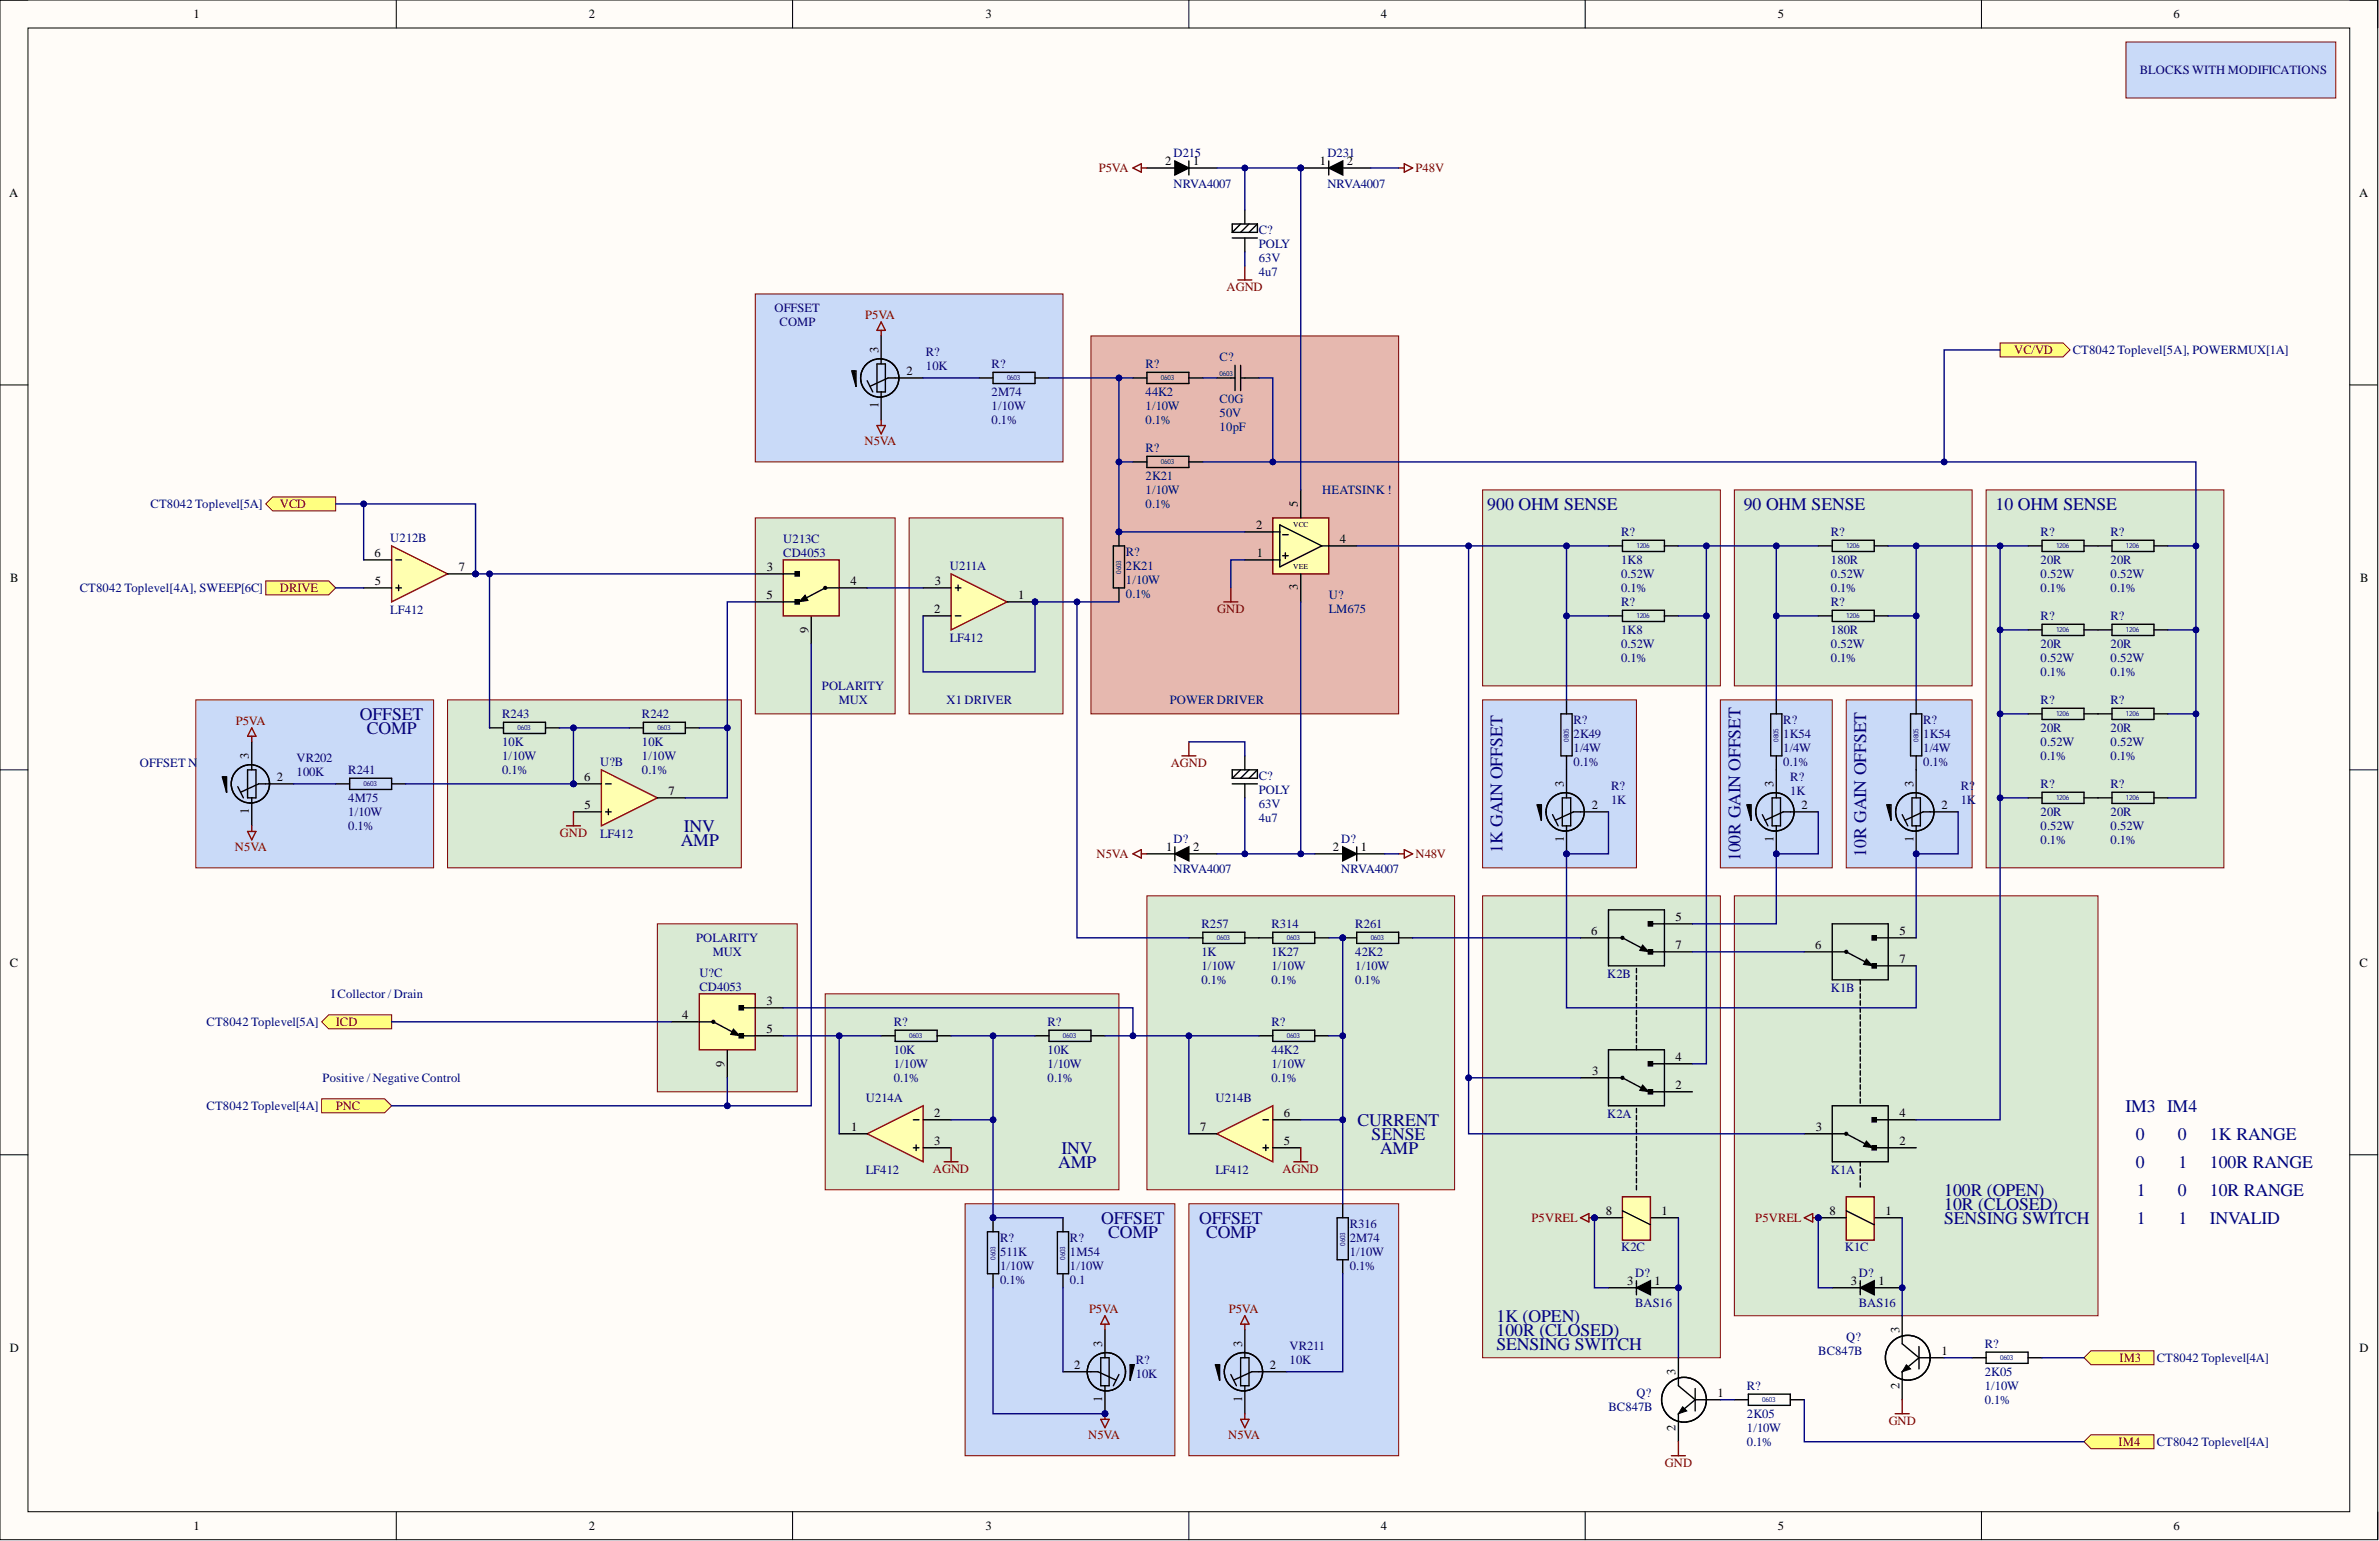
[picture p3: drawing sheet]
<svg xmlns="http://www.w3.org/2000/svg" width="431mm" height="279mm" viewBox="0 0 431 279" stroke-linecap="round" stroke-linejoin="round" font-family="sans-serif">
<defs><g id="words">
<g font-size="3.2" fill="#000080">
<text x="269.7" y="92.5">900 OHM SENSE</text>
<text x="316.2" y="92.5">90 OHM SENSE</text>
<text x="361.9" y="92.5">10 OHM SENSE</text>
<text x="65.3" y="130.5">OFFSET</text>
<text x="66.5" y="133.1">COMP</text>
<text x="123.4" y="153.4">AMP</text>
<text x="124" y="150.8">INV</text>
<text x="272.5" y="154.6" transform="rotate(-90 272.5 154.6)">1K GAIN OFFSET</text>
<text x="338.5" y="155.4" transform="rotate(-90 338.5 155.4)">10R GAIN OFFSET</text>
<text x="315.6" y="156.2" transform="rotate(-90 315.6 156.2)">100R GAIN OFFSET</text>
<text x="385.5" y="201.6">IM3 IM4</text>
<text x="192.5" y="209.2">INV</text>
<text x="246.2" y="204.1">CURRENT</text>
<text x="248.8" y="206.7">SENSE</text>
<text x="250.3" y="209.2">AMP</text>
<text x="387.3" y="206.7">0</text>
<text x="394.9" y="206.7">0</text>
<text x="400.8" y="206.7">1K RANGE</text>
<text x="191.9" y="211.7">AMP</text>
<text x="387.3" y="211.7">0</text>
<text x="395.1" y="211.7">1</text>
<text x="400.8" y="211.7">100R RANGE</text>
<text x="199.7" y="221.9">OFFSET</text>
<text x="217.5" y="221.9">OFFSET</text>
<text x="352.6" y="216.8">100R (OPEN)</text>
<text x="352.6" y="221.9">SENSING SWITCH</text>
<text x="352.6" y="219.4">10R (CLOSED)</text>
<text x="387.5" y="216.8">1</text>
<text x="387.5" y="221.9">1</text>
<text x="394.9" y="216.8">0</text>
<text x="395.1" y="221.9">1</text>
<text x="400.8" y="221.9">INVALID</text>
<text x="400.8" y="216.8">10R RANGE</text>
<text x="201" y="224.4">COMP</text>
<text x="218.7" y="224.4">COMP</text>
<text x="271.4" y="239.7">1K (OPEN)</text>
<text x="271.4" y="244.7">SENSING SWITCH</text>
<text x="271.4" y="242.2">100R (CLOSED)</text>
</g>
<g font-size="2.3">
<text x="35.1" y="3.3">1</text>
<text x="106.8" y="3.3">2</text>
<text x="178.7" y="3.3">3</text>
<text x="250.4" y="3.3">4</text>
<text x="322.4" y="3.3">5</text>
<text x="394.2" y="3.3">6</text>
<text x="211.3" y="29.9">2</text>
<text x="216.4" y="29.9">1</text>
<text x="239.4" y="29.9">1</text>
<text x="244.3" y="29.9">2</text>
<text x="1.7" y="35.7">A</text>
<text x="427.8" y="35.7">A</text>
<text x="159.3" y="64" transform="rotate(-90 159.3 64)">3</text>
<text x="164.4" y="68">2</text>
<text x="159.3" y="73.9" transform="rotate(-90 159.3 73.9)">1</text>
<text x="227.8" y="95.9">2</text>
<text x="235.4" y="91.9" transform="rotate(-90 235.4 91.9)">5</text>
<text x="67.9" y="101">6</text>
<text x="228" y="101">1</text>
<text x="243" y="98.5">4</text>
<text x="1.9" y="105.5">B</text>
<text x="68" y="106.1">5</text>
<text x="83.2" y="103.5">7</text>
<text x="139.1" y="103.5">3</text>
<text x="154.2" y="106.1">4</text>
<text x="169.5" y="106.1">3</text>
<text x="235.4" y="107" transform="rotate(-90 235.4 107)">3</text>
<text x="428" y="105.5">B</text>
<text x="139" y="108.6">5</text>
<text x="169.4" y="111.2">2</text>
<text x="184.7" y="108.6">1</text>
<text x="146.6" y="114.7" transform="rotate(-90 146.6 114.7)">9</text>
<text x="45.2" y="137.6" transform="rotate(-90 45.2 137.6)">3</text>
<text x="50.2" y="141.6">2</text>
<text x="105.9" y="141.6">6</text>
<text x="283.6" y="142.6" transform="rotate(-90 283.6 142.6)">3</text>
<text x="321.6" y="142.6" transform="rotate(-90 321.6 142.6)">3</text>
<text x="347" y="142.6" transform="rotate(-90 347 142.6)">3</text>
<text x="45.2" y="147.5" transform="rotate(-90 45.2 147.5)">1</text>
<text x="106" y="146.7">5</text>
<text x="121.2" y="144.2">7</text>
<text x="288.7" y="146.7">2</text>
<text x="326.7" y="146.7">2</text>
<text x="352.1" y="146.7">2</text>
<text x="211.5" y="154.3">1</text>
<text x="216.4" y="154.3">2</text>
<text x="241.7" y="154.3">2</text>
<text x="246.8" y="154.3">1</text>
<text x="283.6" y="152.6" transform="rotate(-90 283.6 152.6)">1</text>
<text x="321.6" y="152.6" transform="rotate(-90 321.6 152.6)">1</text>
<text x="347" y="152.6" transform="rotate(-90 347 152.6)">1</text>
<text x="303.9" y="167">5</text>
<text x="288.6" y="169.5">6</text>
<text x="303.9" y="172.1">7</text>
<text x="329.2" y="172.1">6</text>
<text x="344.5" y="169.5">5</text>
<text x="1.8" y="175.3">C</text>
<text x="344.5" y="174.6">7</text>
<text x="427.9" y="175.3">C</text>
<text x="123.7" y="184.8">4</text>
<text x="139" y="182.2">3</text>
<text x="139" y="187.3">5</text>
<text x="131.4" y="193.4" transform="rotate(-90 131.4 193.4)">9</text>
<text x="288.7" y="194.9">3</text>
<text x="303.9" y="192.4">4</text>
<text x="303.9" y="197.4">2</text>
<text x="169.4" y="202.5">2</text>
<text x="232.9" y="202.5">6</text>
<text x="344.5" y="202.5">4</text>
<text x="154.4" y="205.1">1</text>
<text x="169.4" y="207.6">3</text>
<text x="217.6" y="205.1">7</text>
<text x="232.9" y="207.6">5</text>
<text x="329.3" y="205.1">3</text>
<text x="344.5" y="207.6">2</text>
<text x="291.2" y="220.3">8</text>
<text x="301.3" y="220.3">1</text>
<text x="331.8" y="220.3">8</text>
<text x="341.9" y="220.3">1</text>
<text x="295.1" y="233">3</text>
<text x="300.1" y="233">1</text>
<text x="335.7" y="233">3</text>
<text x="340.7" y="233">1</text>
<text x="1.8" y="245.1">D</text>
<text x="199.9" y="244.1" transform="rotate(-90 199.9 244.1)">3</text>
<text x="225.2" y="244.1" transform="rotate(-90 225.2 244.1)">3</text>
<text x="344.5" y="241.6" transform="rotate(-90 344.5 241.6)">3</text>
<text x="352.1" y="245.7">1</text>
<text x="427.9" y="245.1">D</text>
<text x="194.8" y="248.2">2</text>
<text x="230.3" y="248.2">2</text>
<text x="303.9" y="249.2" transform="rotate(-90 303.9 249.2)">3</text>
<text x="344.5" y="251.8" transform="rotate(-90 344.5 251.8)">2</text>
<text x="199.9" y="254.1" transform="rotate(-90 199.9 254.1)">1</text>
<text x="225.2" y="254.1" transform="rotate(-90 225.2 254.1)">1</text>
<text x="311.5" y="253.3">1</text>
<text x="303.9" y="259.4" transform="rotate(-90 303.9 259.4)">2</text>
<text x="35.1" y="277.4">1</text>
<text x="106.8" y="277.4">2</text>
<text x="178.7" y="277.4">3</text>
<text x="250.4" y="277.4">4</text>
<text x="322.4" y="277.4">5</text>
<text x="394.2" y="277.4">6</text>
</g>
<g font-size="2.3" fill="#000080">
<text x="388.1" y="13.5">BLOCKS WITH MODIFICATIONS</text>
<text x="212.8" y="28.4">D215</text>
<text x="240.7" y="28.4">D231</text>
<text x="212.8" y="34">NRVA4007</text>
<text x="240.7" y="34">NRVA4007</text>
<text x="228.3" y="44.9">POLY</text>
<text x="228.3" y="47.5">63V</text>
<text x="228.3" y="42.4">C?</text>
<text x="228.3" y="50">4u7</text>
<text x="140.4" y="56.6">OFFSET</text>
<text x="141.4" y="59.1">COMP</text>
<text x="167.9" y="64.5">R?</text>
<text x="221.2" y="65.5">C?</text>
<text x="375.9" y="64.2">CT8042 Toplevel[5A], POWERMUX[1A]</text>
<text x="167.9" y="67.1">10K</text>
<text x="179.8" y="71.8">2M74</text>
<text x="179.8" y="66.7">R?</text>
<text x="207.7" y="71.8">44K2</text>
<text x="207.7" y="66.7">R?</text>
<text x="179.8" y="74.4">1/10W</text>
<text x="179.8" y="76.9">0.1%</text>
<text x="207.7" y="74.4">1/10W</text>
<text x="207.7" y="76.9">0.1%</text>
<text x="221.2" y="73.1">C0G</text>
<text x="221.2" y="75.6">50V</text>
<text x="207.7" y="82">R?</text>
<text x="221.2" y="78.2">10pF</text>
<text x="207.7" y="89.6">1/10W</text>
<text x="207.7" y="87.1">2K21</text>
<text x="239.8" y="89.6">HEATSINK !</text>
<text x="27.3" y="92.1">CT8042 Toplevel[5A]</text>
<text x="207.7" y="92.1">0.1%</text>
<text x="70.8" y="98.2">U212B</text>
<text x="142" y="98.5">U213C</text>
<text x="142" y="101">CD4053</text>
<text x="204.2" y="100.8">R?</text>
<text x="294" y="97.2">R?</text>
<text x="332" y="97.2">R?</text>
<text x="370.1" y="97.2">R?</text>
<text x="382.8" y="97.2">R?</text>
<text x="14.5" y="107.4">CT8042 Toplevel[4A], SWEEP[6C]</text>
<text x="172.2" y="103.3">U211A</text>
<text x="204.2" y="105.8">1/10W</text>
<text x="204.2" y="103.3">2K21</text>
<text x="294" y="104.8">0.52W</text>
<text x="294" y="107.4">0.1%</text>
<text x="294" y="102.3">1K8</text>
<text x="332" y="104.8">0.52W</text>
<text x="332" y="107.4">0.1%</text>
<text x="332" y="102.3">180R</text>
<text x="370.1" y="104.8">0.52W</text>
<text x="370.1" y="107.4">0.1%</text>
<text x="370.1" y="102.3">20R</text>
<text x="382.8" y="104.8">0.52W</text>
<text x="382.8" y="107.4">0.1%</text>
<text x="382.8" y="102.3">20R</text>
<text x="70.8" y="111.4">LF412</text>
<text x="204.2" y="108.4">0.1%</text>
<text x="241" y="108.6">U?</text>
<text x="241" y="111.2">LM675</text>
<text x="294" y="109.9">R?</text>
<text x="332" y="109.9">R?</text>
<text x="370.1" y="112.4">R?</text>
<text x="382.8" y="112.4">R?</text>
<text x="172.2" y="116.5">LF412</text>
<text x="294" y="117.5">0.52W</text>
<text x="294" y="115">1K8</text>
<text x="332" y="117.5">0.52W</text>
<text x="332" y="115">180R</text>
<text x="370.1" y="117.5">20R</text>
<text x="382.8" y="117.5">20R</text>
<text x="149.1" y="125.1">POLARITY</text>
<text x="294" y="120">0.1%</text>
<text x="332" y="120">0.1%</text>
<text x="370.1" y="120">0.52W</text>
<text x="370.1" y="122.6">0.1%</text>
<text x="382.8" y="120">0.52W</text>
<text x="382.8" y="122.6">0.1%</text>
<text x="91.1" y="130.2">R243</text>
<text x="116.4" y="130.2">R242</text>
<text x="152.1" y="127.7">MUX</text>
<text x="171.6" y="127.7">X1 DRIVER</text>
<text x="212.1" y="127.7">POWER DRIVER</text>
<text x="285.4" y="131.2">R?</text>
<text x="323.4" y="131.2">R?</text>
<text x="348.8" y="131.2">R?</text>
<text x="370.1" y="127.7">R?</text>
<text x="382.8" y="127.7">R?</text>
<text x="91.1" y="137.8">1/10W</text>
<text x="91.1" y="135.3">10K</text>
<text x="116.4" y="137.8">1/10W</text>
<text x="116.4" y="135.3">10K</text>
<text x="285.4" y="136.3">1/4W</text>
<text x="285.4" y="133.7">2K49</text>
<text x="323.4" y="136.3">1/4W</text>
<text x="323.4" y="133.7">1K54</text>
<text x="348.8" y="136.3">1/4W</text>
<text x="348.8" y="133.7">1K54</text>
<text x="370.1" y="135.3">0.52W</text>
<text x="370.1" y="137.8">0.1%</text>
<text x="370.1" y="132.7">20R</text>
<text x="382.8" y="135.3">0.52W</text>
<text x="382.8" y="137.8">0.1%</text>
<text x="382.8" y="132.7">20R</text>
<text x="25.4" y="139.1">OFFSET N</text>
<text x="53.8" y="140.7">100K</text>
<text x="53.8" y="138.1">VR202</text>
<text x="63.2" y="140.3">R241</text>
<text x="91.1" y="140.3">0.1%</text>
<text x="108.8" y="138.8">U?B</text>
<text x="116.4" y="140.3">0.1%</text>
<text x="228.3" y="143.9">POLY</text>
<text x="228.3" y="141.4">C?</text>
<text x="285.4" y="138.8">0.1%</text>
<text x="292.2" y="143.2">R?</text>
<text x="323.4" y="138.8">0.1%</text>
<text x="324.7" y="141.6">R?</text>
<text x="348.8" y="138.8">0.1%</text>
<text x="355.6" y="143.2">R?</text>
<text x="370.1" y="142.9">R?</text>
<text x="382.8" y="142.9">R?</text>
<text x="63.2" y="148">1/10W</text>
<text x="63.2" y="145.4">4M75</text>
<text x="228.3" y="146.4">63V</text>
<text x="228.3" y="149">4u7</text>
<text x="292.2" y="145.8">1K</text>
<text x="324.7" y="144.2">1K</text>
<text x="355.6" y="145.8">1K</text>
<text x="370.1" y="148">20R</text>
<text x="382.8" y="148">20R</text>
<text x="63.2" y="150.5">0.1%</text>
<text x="108.8" y="152">LF412</text>
<text x="212.8" y="152.8">D?</text>
<text x="243.3" y="152.8">D?</text>
<text x="370.1" y="150.5">0.52W</text>
<text x="370.1" y="153">0.1%</text>
<text x="382.8" y="150.5">0.52W</text>
<text x="382.8" y="153">0.1%</text>
<text x="212.8" y="158.4">NRVA4007</text>
<text x="243.3" y="158.4">NRVA4007</text>
<text x="126.2" y="170.8">POLARITY</text>
<text x="129.3" y="173.3">MUX</text>
<text x="217.9" y="173.3">1K</text>
<text x="217.9" y="168.3">R257</text>
<text x="230.6" y="173.3">1K27</text>
<text x="230.6" y="168.3">R314</text>
<text x="245.8" y="173.3">42K2</text>
<text x="245.8" y="168.3">R261</text>
<text x="126.8" y="177.1">U?C</text>
<text x="126.8" y="179.7">CD4053</text>
<text x="217.9" y="175.9">1/10W</text>
<text x="217.9" y="178.4">0.1%</text>
<text x="230.6" y="175.9">1/10W</text>
<text x="230.6" y="178.4">0.1%</text>
<text x="245.8" y="175.9">1/10W</text>
<text x="245.8" y="178.4">0.1%</text>
<text x="291.5" y="177.4">K2B</text>
<text x="332" y="179.9">K1B</text>
<text x="60" y="181">I Collector / Drain</text>
<text x="37.5" y="186">CT8042 Toplevel[5A]</text>
<text x="162.1" y="191.1">10K</text>
<text x="162.1" y="186">R?</text>
<text x="190" y="191.1">10K</text>
<text x="190" y="186">R?</text>
<text x="230.6" y="191.1">44K2</text>
<text x="230.6" y="186">R?</text>
<text x="58.5" y="196.2">Positive / Negative Control</text>
<text x="162.1" y="193.6">1/10W</text>
<text x="162.1" y="196.2">0.1%</text>
<text x="190" y="193.6">1/10W</text>
<text x="190" y="196.2">0.1%</text>
<text x="230.6" y="193.6">1/10W</text>
<text x="230.6" y="196.2">0.1%</text>
<text x="37.5" y="201.3">CT8042 Toplevel[4A]</text>
<text x="157" y="199.7">U214A</text>
<text x="220.4" y="199.7">U214B</text>
<text x="291.5" y="202.8">K2A</text>
<text x="157" y="212.9">LF412</text>
<text x="220.4" y="212.9">LF412</text>
<text x="332" y="212.9">K1A</text>
<text x="181.4" y="227.6">511K</text>
<text x="181.4" y="225.1">R?</text>
<text x="194" y="227.6">1M54</text>
<text x="194" y="225.1">R?</text>
<text x="244.8" y="227.6">1/10W</text>
<text x="244.8" y="225.1">2M74</text>
<text x="244.8" y="222.6">R316</text>
<text x="294" y="226.9">K2C</text>
<text x="334.6" y="226.9">K1C</text>
<text x="181.4" y="230.2">1/10W</text>
<text x="181.4" y="232.7">0.1%</text>
<text x="194" y="230.2">1/10W</text>
<text x="194" y="232.7">0.1</text>
<text x="244.8" y="230.2">0.1%</text>
<text x="296.5" y="231.5">D?</text>
<text x="337.1" y="231.5">D?</text>
<text x="296.5" y="237">BAS16</text>
<text x="337.1" y="237">BAS16</text>
<text x="233.9" y="244.7">VR211</text>
<text x="329.8" y="245.7">BC847B</text>
<text x="334.8" y="243.1">Q?</text>
<text x="359.9" y="244.4">R?</text>
<text x="206" y="249.8">10K</text>
<text x="206" y="247.3">R?</text>
<text x="233.9" y="247.3">10K</text>
<text x="359.9" y="249.5">2K05</text>
<text x="391.1" y="246.9">CT8042 Toplevel[4A]</text>
<text x="291.7" y="255.8">BC847B</text>
<text x="296.8" y="253.3">Q?</text>
<text x="316.8" y="257.1">2K05</text>
<text x="316.8" y="252">R?</text>
<text x="359.9" y="252">1/10W</text>
<text x="359.9" y="254.5">0.1%</text>
<text x="316.8" y="259.6">1/10W</text>
<text x="316.8" y="262.2">0.1%</text>
<text x="391.1" y="262.2">CT8042 Toplevel[4A]</text>
</g>
<g font-size="2.3" fill="#800000">
<text x="199.3" y="31.2">P5VA</text>
<text x="256.7" y="31.2">P48V</text>
<text x="222.5" y="52.8">AGND</text>
<text x="156.9" y="57.9">P5VA</text>
<text x="365.3" y="64.2">VC/VD</text>
<text x="156.8" y="80.7">N5VA</text>
<text x="50.7" y="92.1">VCD</text>
<text x="50.7" y="107.4">DRIVE</text>
<text x="220.8" y="111.2">GND</text>
<text x="42.8" y="131.5">P5VA</text>
<text x="212.3" y="139.1">AGND</text>
<text x="42.6" y="154.3">N5VA</text>
<text x="101.5" y="151.8">GND</text>
<text x="198.9" y="155.6">N5VA</text>
<text x="256.7" y="155.6">N48V</text>
<text x="60.9" y="186">ICD</text>
<text x="60.9" y="201.3">PNC</text>
<text x="169.2" y="212.7">AGND</text>
<text x="232.6" y="212.7">AGND</text>
<text x="277.8" y="221.6">P5VREL</text>
<text x="318.3" y="221.6">P5VREL</text>
<text x="197.5" y="238.1">P5VA</text>
<text x="222.9" y="238.1">P5VA</text>
<text x="384.4" y="246.9">IM3</text>
<text x="197.3" y="260.9">N5VA</text>
<text x="222.7" y="260.9">N5VA</text>
<text x="342.5" y="258.4">GND</text>
<text x="384.2" y="262.2">IM4</text>
<text x="301.9" y="266">GND</text>
</g>
<g font-size="1.4">
<text x="234.5" y="95.6">VCC</text>
<text x="234.5" y="103.2">VEE</text>
</g>
<g font-size="1.3" fill="#000080">
<text x="182.6" y="68.9">0603</text>
<text x="210.5" y="68.9">0603</text>
<text x="221.2" y="68.2">0603</text>
<text x="210.5" y="84.2">0603</text>
<text x="296.8" y="99.4">1206</text>
<text x="334.8" y="99.4">1206</text>
<text x="372.9" y="99.4">1206</text>
<text x="385.6" y="99.4">1206</text>
<text x="203.3" y="104.1" transform="rotate(-90 203.3 104.1)">0603</text>
<text x="296.8" y="112.1">1206</text>
<text x="334.8" y="112.1">1206</text>
<text x="372.9" y="114.6">1206</text>
<text x="385.6" y="114.6">1206</text>
<text x="372.9" y="129.9">1206</text>
<text x="385.6" y="129.9">1206</text>
<text x="93.9" y="132.4">0603</text>
<text x="119.2" y="132.4">0603</text>
<text x="284.5" y="134.5" transform="rotate(-90 284.5 134.5)">0805</text>
<text x="322.6" y="134.5" transform="rotate(-90 322.6 134.5)">0805</text>
<text x="347.9" y="134.5" transform="rotate(-90 347.9 134.5)">0805</text>
<text x="66" y="142.5">0603</text>
<text x="372.9" y="145.1">1206</text>
<text x="385.6" y="145.1">1206</text>
<text x="220.7" y="170.5">0603</text>
<text x="233.4" y="170.5">0603</text>
<text x="248.6" y="170.5">0603</text>
<text x="164.9" y="188.2">0603</text>
<text x="192.8" y="188.2">0603</text>
<text x="233.4" y="188.2">0603</text>
<text x="243.9" y="225.9" transform="rotate(-90 243.9 225.9)">0603</text>
<text x="180.5" y="228.4" transform="rotate(-90 180.5 228.4)">0603</text>
<text x="193.2" y="228.4" transform="rotate(-90 193.2 228.4)">0603</text>
<text x="362.7" y="246.6">0603</text>
<text x="319.6" y="254.2">0603</text>
</g>
</g></defs>
<path d="M0 0h431.2v279.2h-431.2z" fill-rule="evenodd" fill="#fffcf8"/>
<path d="M0 0h431.2v279.2h-431.2z" fill="none" stroke="#000" stroke-width=".18"/>
<path d="M5.1 5.1h421v269h-421z" fill-rule="evenodd" fill="#fffcf8"/>
<g fill="none" stroke="#000" stroke-width=".18">
<path d="M0 0h5.1M5.1 5.1h421v269h-421zM71.9 0v5.1M143.7 0v5.1M215.6 0v5.1M287.5 0v5.1M359.3 0v5.1M426.1 0h5.1v5.1M0 69.8h5.1M426.1 69.8h5.1M0 139.6h5.1M426.1 139.6h5.1"/>
<path d="M0 209.4h5.1M426.1 209.4h5.1M71.9 274.1v5.1M143.7 274.1v5.1M215.6 274.1v5.1M287.5 274.1v5.1M359.3 274.1v5.1M431.2 274.1v5.1"/>
</g>
<path d="M208 162.4h55.8v53.3h-55.8z" fill-rule="evenodd" fill="#d9ead3"/>
<path d="M208 162.4h55.8v53.3h-55.8z" fill="none" stroke="#800000" stroke-width=".18"/>
<path d="M197.9 60.9h55.8v68.5h-55.8z" fill-rule="evenodd" fill="#e6b8af"/>
<path d="M197.9 60.9h55.8v68.5h-55.8z" fill="none" stroke="#800000" stroke-width=".18"/>
<path d="M164.9 93.9h27.9v35.5h-27.9z" fill-rule="evenodd" fill="#d9ead3"/>
<path d="M164.9 93.9h27.9v35.5h-27.9z" fill="none" stroke="#800000" stroke-width=".18"/>
<path d="M314.5 162.4h66v76.2h-66z" fill-rule="evenodd" fill="#d9ead3"/>
<path d="M314.5 162.4h66v76.2h-66z" fill="none" stroke="#800000" stroke-width=".18"/>
<path d="M268.9 162.4h43.1v83.8h-43.1z" fill-rule="evenodd" fill="#d9ead3"/>
<path d="M268.9 162.4h43.1v83.8h-43.1z" fill="none" stroke="#800000" stroke-width=".18"/>
<path d="M334.8 126.9h22.9v30.4h-22.9z" fill-rule="evenodd" fill="#c9daf8"/>
<path d="M334.8 126.9h22.9v30.4h-22.9z" fill="none" stroke="#800000" stroke-width=".18"/>
<path d="M312 126.9h20.3v30.4h-20.3z" fill-rule="evenodd" fill="#c9daf8"/>
<path d="M312 126.9h20.3v30.4h-20.3z" fill="none" stroke="#800000" stroke-width=".18"/>
<path d="M268.9 126.9h27.9v30.4h-27.9z" fill-rule="evenodd" fill="#c9daf8"/>
<path d="M268.9 126.9h27.9v30.4h-27.9z" fill="none" stroke="#800000" stroke-width=".18"/>
<path d="M314.5 88.8h43.2v35.6h-43.2z" fill-rule="evenodd" fill="#d9ead3"/>
<path d="M314.5 88.8h43.2v35.6h-43.2z" fill="none" stroke="#800000" stroke-width=".18"/>
<path d="M360.2 88.8h43.1v68.5h-43.1z" fill-rule="evenodd" fill="#d9ead3"/>
<path d="M360.2 88.8h43.1v68.5h-43.1z" fill="none" stroke="#800000" stroke-width=".18"/>
<path d="M268.9 88.8h43.1v35.6h-43.1z" fill-rule="evenodd" fill="#d9ead3"/>
<path d="M268.9 88.8h43.1v35.6h-43.1z" fill="none" stroke="#800000" stroke-width=".18"/>
<path d="M137 53.3h55.8v30.5h-55.8z" fill-rule="evenodd" fill="#c9daf8"/>
<path d="M137 53.3h55.8v30.5h-55.8z" fill="none" stroke="#800000" stroke-width=".18"/>
<path d="M35.5 126.9h43.1v30.4h-43.1z" fill-rule="evenodd" fill="#c9daf8"/>
<path d="M35.5 126.9h43.1v30.4h-43.1z" fill="none" stroke="#800000" stroke-width=".18"/>
<path d="M137 93.9h25.3v35.5h-25.3z" fill-rule="evenodd" fill="#d9ead3"/>
<path d="M137 93.9h25.3v35.5h-25.3z" fill="none" stroke="#800000" stroke-width=".18"/>
<path d="M81.2 126.9h53.2v30.4h-53.2z" fill-rule="evenodd" fill="#d9ead3"/>
<path d="M81.2 126.9h53.2v30.4h-53.2z" fill="none" stroke="#800000" stroke-width=".18"/>
<path d="M119.2 167.5h25.4v30.5h-25.4z" fill-rule="evenodd" fill="#d9ead3"/>
<path d="M119.2 167.5h25.4v30.5h-25.4z" fill="none" stroke="#800000" stroke-width=".18"/>
<path d="M149.7 180.2h53.2v35.5h-53.2z" fill-rule="evenodd" fill="#d9ead3"/>
<path d="M149.7 180.2h53.2v35.5h-53.2z" fill="none" stroke="#800000" stroke-width=".18"/>
<path d="M215.6 218.3h38.1v45.6h-38.1z" fill-rule="evenodd" fill="#c9daf8"/>
<path d="M215.6 218.3h38.1v45.6h-38.1z" fill="none" stroke="#800000" stroke-width=".18"/>
<path d="M175 218.3h38.1v45.6h-38.1z" fill-rule="evenodd" fill="#c9daf8"/>
<path d="M175 218.3h38.1v45.6h-38.1z" fill="none" stroke="#800000" stroke-width=".18"/>
<path d="M230.8 93.9h10.2v10.2h-10.2z" fill-rule="evenodd" fill="#ffffb0"/>
<path d="M230.8 93.9h10.2v10.2h-10.2z" fill="none" stroke="#800000" stroke-width=".25"/>
<path d="M208 30.5h12.7M213.1 29.2l2.5 1.3-2.5 1.2zM215.6 29.2v2.5M225.8 96.4h6.3M232.1 95.2l7.6 3.8-7.6 3.8zM232.6 96.9h1M235.9 88.8v5.1M239.7 99h6.3M225.8 101.5h6.3M232.6 100.8h1M233.1 100.2v1.1M235.9 104.1v5" fill="none" stroke="#000" stroke-width=".25"/>
<path d="M213.1 29.2l2.5 1.3-2.5 1.2z" fill="#000"/>
<circle cx="235.9" cy="30.5" r=".51" fill="#000080"/>
<circle cx="235.9" cy="30.5" r=".51" fill="none" stroke="#000080" stroke-width=".18"/>
<path d="M235.9 30.5h6.3" fill="none" stroke="#000" stroke-width=".25"/>
<circle cx="235.9" cy="30.5" r=".51" fill="#000080"/>
<circle cx="235.9" cy="30.5" r=".51" fill="none" stroke="#000080" stroke-width=".18"/>
<g fill="none" stroke="#000" stroke-width=".25">
<path d="M241 30.5l2.5-1.3v2.5zM241 29.2v2.5M242.2 30.5h6.4M177.6 68.5h2.5M180.1 67.5h7.6v2h-7.6zM187.7 68.5h2.5M205.5 68.5h2.5M208 67.5h7.6v2h-7.6zM215.6 68.5h2.5M205.5 83.8h2.5M208 82.7h7.6v2.1h-7.6zM215.6 83.8h2.5"/>
<path d="M208 154.8h12.7M213.1 154.8l2.5-1.3v2.6zM213.1 153.5v2.6M238.4 154.8h12.7M243.5 153.5l2.5 1.3-2.5 1.3zM246 153.5v2.6"/>
</g>
<path d="M241 30.5l2.5-1.3v2.5zM213.1 154.8l2.5-1.3v2.6zM243.5 153.5l2.5 1.3-2.5 1.3z" fill="#000"/>
<circle cx="202.9" cy="96.4" r=".51" fill="#000080"/>
<circle cx="202.9" cy="96.4" r=".51" fill="none" stroke="#000080" stroke-width=".18"/>
<path d="M202.9 96.4v2.6M202.9 106.6v2.5" fill="none" stroke="#000" stroke-width=".25"/>
<circle cx="202.9" cy="96.4" r=".51" fill="#000080"/>
<circle cx="202.9" cy="96.4" r=".51" fill="none" stroke="#000080" stroke-width=".18"/>
<g fill="none" stroke="#000" stroke-width=".25">
<path d="M225.8 38.1v2.5M223.5 43.1h4.5M225 40.6l-1.5 1.5M225.8 43.1v2.6M226.5 40.6l-1.5 1.5M228 40.6v1.5h-4.5M228 40.6h-4.5v1.5M228 40.6l-1.5 1.5M220.7 68.5h3.3M224 66.2v4.6M225 68.5h3.3M225 66.2v4.6"/>
<path d="M201.9 99h2v7.6h-2zM225 139.6l-1.5 1.5M225.8 137v2.6M226.5 139.6l-1.5 1.5M228 139.6h-4.5v1.5M228 139.6v1.5h-4.5M228 139.6l-1.5 1.5M283.1 129.4h2v7.6h-2zM284.1 126.9v2.5M284.1 137v2.6M321.1 129.4h2.1v7.6h-2.1zM322.1 126.9v2.5"/>
<path d="M322.1 137v2.6M346.5 129.4h2v7.6h-2zM347.5 126.9v2.5M347.5 137v2.6M223.5 142.1h4.5M225.8 142.1v2.6"/>
</g>
<path d="M205.5 30.5l1.5-.8v1.5zM207 30.5h1M224.5 50.8h2.5M225.8 48.2v2.6M222 109.1h2.5M223.2 106.6v2.5M214.3 137h2.6M215.6 134.5v2.5M205.5 154.8l1.5-.8v1.6zM207 154.8h1" fill="none" stroke="#800000" stroke-width=".25"/>
<circle cx="284.1" cy="154.8" r=".51" fill="#000080"/>
<circle cx="284.1" cy="154.8" r=".51" fill="none" stroke="#000080" stroke-width=".18"/>
<path d="M284.1 149.7v5.1" fill="none" stroke="#000" stroke-width=".25"/>
<circle cx="284.1" cy="154.8" r=".51" fill="#000080"/>
<circle cx="284.1" cy="154.8" r=".51" fill="none" stroke="#000080" stroke-width=".18"/>
<g fill="none" stroke="#000" stroke-width=".25">
<path d="M284.1 139.6v5.1M278.8 145.9h.7v2.8zM279 146.4v-.5l.3 1.6v-1.6l.2 2.8M281.6 147.7l1 2M283.3 144.7h1.6v5h-1.6zM291.7 147.2h-6.3l-3.3 1.5"/>
<circle cx="283.8" cy="147.2" r="3.5"/>
</g>
<circle cx="322.1" cy="154.8" r=".51" fill="#000080"/>
<circle cx="322.1" cy="154.8" r=".51" fill="none" stroke="#000080" stroke-width=".18"/>
<path d="M322.1 149.7v5.1" fill="none" stroke="#000" stroke-width=".25"/>
<circle cx="322.1" cy="154.8" r=".51" fill="#000080"/>
<circle cx="322.1" cy="154.8" r=".51" fill="none" stroke="#000080" stroke-width=".18"/>
<g fill="none" stroke="#000" stroke-width=".25">
<path d="M322.1 139.6v5.1M316.8 145.9h.8v2.8zM317.1 146.4v-.5l.2 1.6v-1.6l.3 2.8M319.6 147.7l1 2M321.4 144.7h1.5v5h-1.5zM329.8 147.2h-6.4l-3.3 1.5"/>
<circle cx="321.9" cy="147.2" r="3.5"/>
</g>
<circle cx="347.5" cy="154.8" r=".51" fill="#000080"/>
<circle cx="347.5" cy="154.8" r=".51" fill="none" stroke="#000080" stroke-width=".18"/>
<path d="M347.5 149.7v5.1" fill="none" stroke="#000" stroke-width=".25"/>
<circle cx="347.5" cy="154.8" r=".51" fill="#000080"/>
<circle cx="347.5" cy="154.8" r=".51" fill="none" stroke="#000080" stroke-width=".18"/>
<g fill="none" stroke="#000" stroke-width=".25">
<path d="M347.5 139.6v5.1M342.2 145.9h.7v2.8zM342.4 146.4v-.5l.3 1.6v-1.6l.2 2.8M345 147.7l1 2M346.7 144.7h1.6v5h-1.6zM355.1 147.2h-6.3l-3.3 1.5M327.2 172.6h7.6l4.3 2.3M332.3 167.5h10.1v10.2h-10.1zM338.5 173.9l1 1.1-1.5-.2zM339.5 174.7h.8v.8h-.8zM339.5 169.7h.8v.7h-.8zM339.9 170h7.6"/>
<path d="M339.9 175.1h7.6"/>
<circle cx="347.3" cy="147.2" r="3.5"/>
<circle cx="334.8" cy="172.6" r=".26"/>
</g>
<g fill="#000">
<path d="M338.5 173.9l1 1.1-1.5-.2z"/>
<path d="M339.5 174.7h.8v.8h-.8z" fill-rule="evenodd"/>
<path d="M339.5 169.7h.8v.7h-.8z" fill-rule="evenodd"/>
</g>
<circle cx="334.8" cy="172.6" r=".26" fill="#000"/>
<circle cx="329.8" cy="220.8" r=".51" fill="#000080"/>
<circle cx="329.8" cy="220.8" r=".51" fill="none" stroke="#000080" stroke-width=".18"/>
<path d="M339.9 220.8h5.1" fill="none" stroke="#000" stroke-width=".25"/>
<path d="M334.8 217h5.1v7.9h-5.1z" fill-rule="evenodd" fill="#ffffb0"/>
<path d="M334.8 217h5.1v7.9h-5.1z" fill="none" stroke="#800000" stroke-width=".25"/>
<path d="M334.8 219.5l5.1 2.6M329.8 220.8h5" fill="none" stroke="#000" stroke-width=".25"/>
<circle cx="329.8" cy="220.8" r=".51" fill="#000080"/>
<circle cx="329.8" cy="220.8" r=".51" fill="none" stroke="#000080" stroke-width=".18"/>
<g fill="none" stroke="#000" stroke-width=".25">
<path d="M286.6 170h7.6l4.4 2.3M291.7 165h10.2v10.1h-10.2zM297.9 171.4l1 1.1-1.5-.2zM298.9 172.2h.8v.8h-.8zM298.9 167.1h.8v.8h-.8zM299.3 167.5h7.6M299.3 172.6h7.6M327.2 205.6h7.6l4.3 2.3M332.3 200.5h10.1v10.1h-10.1zM338.5 206.9l1 1.1-1.5-.2zM339.5 207.7h.8v.8h-.8zM339.5 202.7h.8v.7h-.8z"/>
<path d="M339.9 203h7.6M339.9 208.1h7.6"/>
<circle cx="294.2" cy="170" r=".26"/>
<circle cx="334.8" cy="205.6" r=".26"/>
</g>
<g fill="#000">
<path d="M297.9 171.4l1 1.1-1.5-.2zM338.5 206.9l1 1.1-1.5-.2z"/>
<path d="M298.9 172.2h.8v.8h-.8z" fill-rule="evenodd"/>
<path d="M298.9 167.1h.8v.8h-.8z" fill-rule="evenodd"/>
<path d="M339.5 207.7h.8v.8h-.8z" fill-rule="evenodd"/>
<path d="M339.5 202.7h.8v.7h-.8z" fill-rule="evenodd"/>
</g>
<g fill="#000">
<circle cx="294.2" cy="170" r=".26"/>
<circle cx="334.8" cy="205.6" r=".26"/>
</g>
<circle cx="289.2" cy="220.8" r=".51" fill="#000080"/>
<circle cx="289.2" cy="220.8" r=".51" fill="none" stroke="#000080" stroke-width=".18"/>
<path d="M299.3 220.8h5.1" fill="none" stroke="#000" stroke-width=".25"/>
<path d="M294.2 217h5.1v7.9h-5.1z" fill-rule="evenodd" fill="#ffffb0"/>
<path d="M294.2 217h5.1v7.9h-5.1z" fill="none" stroke="#800000" stroke-width=".25"/>
<path d="M294.2 219.5l5.1 2.6M289.2 220.8h5" fill="none" stroke="#000" stroke-width=".25"/>
<circle cx="289.2" cy="220.8" r=".51" fill="#000080"/>
<circle cx="289.2" cy="220.8" r=".51" fill="none" stroke="#000080" stroke-width=".18"/>
<g fill="none" stroke="#000" stroke-width=".25">
<path d="M286.6 195.4h7.6l4.4 2.3M291.7 190.3h10.2v10.2h-10.2zM297.9 196.8l1 1.1-1.5-.2zM298.9 197.6h.8v.7h-.8zM298.9 192.5h.8v.8h-.8zM299.3 192.9h7.6M299.3 198h7.6M191.8 223.3h2v7.6h-2zM192.8 220.8v2.5M192.8 230.9v2.6"/>
<circle cx="294.2" cy="195.4" r=".26"/>
</g>
<g fill="#000">
<path d="M297.9 196.8l1 1.1-1.5-.2z"/>
<path d="M298.9 197.6h.8v.7h-.8z" fill-rule="evenodd"/>
<path d="M298.9 192.5h.8v.8h-.8z" fill-rule="evenodd"/>
</g>
<circle cx="294.2" cy="195.4" r=".26" fill="#000"/>
<circle cx="180.1" cy="220.8" r=".51" fill="#000080"/>
<circle cx="180.1" cy="220.8" r=".51" fill="none" stroke="#000080" stroke-width=".18"/>
<path d="M180.1 220.8v2.5" fill="none" stroke="#000" stroke-width=".25"/>
<circle cx="180.1" cy="220.8" r=".51" fill="#000080"/>
<circle cx="180.1" cy="220.8" r=".51" fill="none" stroke="#000080" stroke-width=".18"/>
<path d="M179.1 223.3h2v7.6h-2zM180.1 230.9v2.6" fill="none" stroke="#000" stroke-width=".25"/>
<path d="M220.7 205.6l10.1-5.1v10.1z" fill-rule="evenodd" fill="#ffffb0"/>
<path d="M220.7 205.6l10.1-5.1v10.1z" fill="none" stroke="#980000" stroke-width=".25"/>
<g fill="none" stroke="#000" stroke-width=".25">
<path d="M215.6 170h2.5M218.1 169h7.7v2.1h-7.7zM225.8 170h5M230.8 169h7.6v2.1h-7.6zM238.4 170h2.6M215.6 205.6h5.1M229.1 203h1M229.1 208.1h1M229.6 207.6v1M230.8 203h5.1M230.8 208.1h5.1M220.4 247.4h.8v2.8z"/>
<path d="M220.7 248v-.6l.2 1.6v-1.6l.3 2.8M223.2 249.2l1 2.1M225 246.2h1.5v5.1h-1.5zM225.8 241.1v5.1M225.8 251.3v5M233.4 248.7h-6.4l-3.3 1.5"/>
<circle cx="225.5" cy="248.7" r="3.5"/>
</g>
<circle cx="243.5" cy="170" r=".51" fill="#000080"/>
<circle cx="243.5" cy="170" r=".51" fill="none" stroke="#000080" stroke-width=".18"/>
<path d="M243.5 170h2.5" fill="none" stroke="#000" stroke-width=".25"/>
<circle cx="243.5" cy="170" r=".51" fill="#000080"/>
<circle cx="243.5" cy="170" r=".51" fill="none" stroke="#000080" stroke-width=".18"/>
<path d="M246 169h7.7v2.1h-7.7zM253.7 170h2.5" fill="none" stroke="#000" stroke-width=".25"/>
<path d="M362.7 62.2h11.4l1.3 1.2-1.3 1.3h-11.4z" fill-rule="evenodd" fill="#ffff80"/>
<path d="M362.7 62.2h11.4l1.3 1.2-1.3 1.3h-11.4z" fill="none" stroke="#800000" stroke-width=".18"/>
<circle cx="187.7" cy="109.1" r=".51" fill="#000080"/>
<circle cx="187.7" cy="109.1" r=".51" fill="none" stroke="#000080" stroke-width=".18"/>
<path d="M172.5 104.1l10.1 5-10.1 5.1z" fill-rule="evenodd" fill="#ffffb0"/>
<path d="M172.5 104.1l10.1 5-10.1 5.1z" fill="none" stroke="#980000" stroke-width=".25"/>
<path d="M167.4 111.7h5.1M167.4 106.6h5.1M182.6 109.1h5.1" fill="none" stroke="#000" stroke-width=".25"/>
<circle cx="187.7" cy="109.1" r=".51" fill="#000080"/>
<circle cx="187.7" cy="109.1" r=".51" fill="none" stroke="#000080" stroke-width=".18"/>
<g fill="none" stroke="#000" stroke-width=".25">
<path d="M154.5 67.3h.7v2.7zM154.7 67.8v-.5l.3 1.5v-1.5l.2 2.7M157.3 69l1 2.1M159 66h1.6v5.1h-1.6zM159.8 60.9v5.1M159.8 71.1v5M167.4 68.5h-6.3l-3.3 1.5M173.2 111.7h1.1M173.2 106.6h1.1M173.8 106.1v1M159.8 187.8h2.5M162.3 186.8h7.7v2h-7.7z"/>
<path d="M170 187.8h2.5M187.7 187.8h2.5M190.2 186.8h7.7v2h-7.7zM197.9 187.8h2.5M228.3 187.8h2.5M230.8 186.8h7.6v2h-7.6zM238.4 187.8h2.6M243.5 218.3v2.5M242.5 220.8h2v7.6h-2zM243.5 228.4v2.5"/>
<circle cx="159.6" cy="68.5" r="3.5"/>
</g>
<path d="M159.8 58.4l.8 1.5h-1.6zM159.8 59.9v1M159 77.2h1.6l-.8 1.5zM159.8 76.1v1.1M234.6 210.6h2.6M235.9 208.1v2.5M225.8 238.6l.7 1.5h-1.5zM225 257.3h1.5l-.7 1.6zM225.8 240.1v1M225.8 256.3v1" fill="none" stroke="#800000" stroke-width=".25"/>
<circle cx="200.4" cy="256.3" r=".51" fill="#000080"/>
<circle cx="200.4" cy="256.3" r=".51" fill="none" stroke="#000080" stroke-width=".18"/>
<path d="M200.4 251.3v5" fill="none" stroke="#000" stroke-width=".25"/>
<circle cx="200.4" cy="256.3" r=".51" fill="#000080"/>
<circle cx="200.4" cy="256.3" r=".51" fill="none" stroke="#000080" stroke-width=".18"/>
<g fill="none" stroke="#000" stroke-width=".25">
<path d="M192.8 248.7h6.3l3.3 1.5M199.6 246.2h1.6v5.1h-1.6zM200.4 241.1v5.1M202.9 249.2l-1 2.1M205 247.4h.7l-.7 2.8zM205.5 248v-.6l-.3 1.6v-1.6l-.2 2.8"/>
<circle cx="200.6" cy="248.7" r="3.5"/>
</g>
<path d="M200.4 238.6l.8 1.5h-1.6zM199.6 257.3h1.6l-.8 1.6zM200.4 240.1v1M200.4 256.3v1" fill="none" stroke="#800000" stroke-width=".25"/>
<circle cx="200.4" cy="256.3" r=".51" fill="#000080"/>
<circle cx="200.4" cy="256.3" r=".51" fill="none" stroke="#000080" stroke-width=".18"/>
<path d="M157.3 205.6l10.1-5.1v10.1z" fill-rule="evenodd" fill="#ffffb0"/>
<path d="M157.3 205.6l10.1-5.1v10.1z" fill="none" stroke="#980000" stroke-width=".25"/>
<path d="M121.8 185.3h5M131.9 190.3v5.1M137 187.8h5M137 182.7h5M152.2 205.6h5.1M165.6 203h1.1M165.6 208.1h1.1M166.1 207.6v1M167.4 203h5.1M167.4 208.1h5.1" fill="none" stroke="#000" stroke-width=".25"/>
<path d="M171.2 210.6h2.6M172.5 208.1v2.5" fill="none" stroke="#800000" stroke-width=".25"/>
<path d="M126.8 180.2h10.2v10.1h-10.2z" fill-rule="evenodd" fill="#ffffb0"/>
<path d="M126.8 180.2h10.2v10.1h-10.2z" fill="none" stroke="#800000" stroke-width=".25"/>
<g fill="none" stroke="#000" stroke-width=".25">
<path d="M126.8 185.3h2.6l4.3 2.2M133 186.6l1 1.1-1.5-.2zM134.1 187.4h.7v.8h-.7zM134.1 182.3h.7v.8h-.7zM134.4 187.8h2.6M134.4 182.7h2.6"/>
<circle cx="129.4" cy="185.3" r=".26"/>
</g>
<g fill="#000">
<path d="M133 186.6l1 1.1-1.5-.2z"/>
<path d="M134.1 187.4h.7v.8h-.7z" fill-rule="evenodd"/>
<path d="M134.1 182.3h.7v.8h-.7z" fill-rule="evenodd"/>
</g>
<circle cx="129.4" cy="185.3" r=".26" fill="#000"/>
<path d="M59.6 184h11.4v2.5h-11.4l-1.3-1.2z" fill-rule="evenodd" fill="#ffff80"/>
<path d="M59.6 184h11.4v2.5h-11.4l-1.3-1.2z" fill="none" stroke="#800000" stroke-width=".18"/>
<path d="M58.3 199.2h11.5l1.2 1.3-1.2 1.3h-11.5z" fill-rule="evenodd" fill="#ffff80"/>
<path d="M58.3 199.2h11.5l1.2 1.3-1.2 1.3h-11.5z" fill="none" stroke="#800000" stroke-width=".18"/>
<path d="M137 109.1h5M137 104.1h5M147.1 111.7v5M152.2 106.6h5.1" fill="none" stroke="#000" stroke-width=".25"/>
<path d="M142 101.5h10.2v10.2h-10.2z" fill-rule="evenodd" fill="#ffffb0"/>
<path d="M142 101.5h10.2v10.2h-10.2z" fill="none" stroke="#800000" stroke-width=".25"/>
<g fill="none" stroke="#000" stroke-width=".25">
<path d="M142 109.1h2.6M142 104.1h2.6M144.2 108.7h.8v.8h-.8zM144.2 103.7h.8v.7h-.8zM146 108l.5 .8-1.5 .3zM152.2 106.6h-2.5l-4.4 2.3"/>
<circle cx="149.7" cy="106.6" r=".25"/>
</g>
<g fill="#000">
<path d="M146 108l.5 .8-1.5 .3z"/>
<path d="M144.2 108.7h.8v.8h-.8z" fill-rule="evenodd"/>
<path d="M144.2 103.7h.8v.7h-.8z" fill-rule="evenodd"/>
</g>
<circle cx="149.7" cy="106.6" r=".25" fill="#000"/>
<circle cx="104" cy="142.1" r=".51" fill="#000080"/>
<circle cx="104" cy="142.1" r=".51" fill="none" stroke="#000080" stroke-width=".18"/>
<path d="M109.1 139.6l10.1 5.1-10.1 5z" fill-rule="evenodd" fill="#ffffb0"/>
<path d="M109.1 139.6l10.1 5.1-10.1 5z" fill="none" stroke="#980000" stroke-width=".25"/>
<path d="M104 142.1h5.1" fill="none" stroke="#000" stroke-width=".25"/>
<circle cx="104" cy="142.1" r=".51" fill="#000080"/>
<circle cx="104" cy="142.1" r=".51" fill="none" stroke="#000080" stroke-width=".18"/>
<path d="M88.8 132h2.5M91.3 131h7.6v2h-7.6zM98.9 132h2.6M114.1 132h2.6M116.7 131h7.6v2h-7.6zM124.3 132h2.5M104 147.2h5.1M109.8 147.2h1M109.8 142.1h1M110.3 146.7v1M119.2 144.7h5.1" fill="none" stroke="#000" stroke-width=".25"/>
<path d="M102.7 149.7h2.6M104 147.2v2.5" fill="none" stroke="#800000" stroke-width=".25"/>
<circle cx="86.2" cy="104.1" r=".51" fill="#000080"/>
<circle cx="86.2" cy="104.1" r=".51" fill="none" stroke="#000080" stroke-width=".18"/>
<path d="M71 99l10.2 5.1-10.2 5z" fill-rule="evenodd" fill="#ffffb0"/>
<path d="M71 99l10.2 5.1-10.2 5z" fill="none" stroke="#980000" stroke-width=".25"/>
<path d="M66 101.5h5M66 106.6h5M81.2 104.1h5" fill="none" stroke="#000" stroke-width=".25"/>
<circle cx="86.2" cy="104.1" r=".51" fill="#000080"/>
<circle cx="86.2" cy="104.1" r=".51" fill="none" stroke="#000080" stroke-width=".18"/>
<path d="M71.8 101.5h1M71.8 106.6h1M72.3 106.1v1" fill="none" stroke="#000" stroke-width=".25"/>
<path d="M48.2 105.3h11.4l1.3 1.3-1.3 1.3h-11.4z" fill-rule="evenodd" fill="#ffff80"/>
<path d="M48.2 105.3h11.4l1.3 1.3-1.3 1.3h-11.4z" fill="none" stroke="#800000" stroke-width=".18"/>
<g fill="none" stroke="#000" stroke-width=".25">
<path d="M304.4 246.2v5.1l3 2.5M307.4 253.8l-3 2.5v5.1M307.4 253.8h4.6M307.4 251.8v4"/>
<circle cx="305.4" cy="253.8" r="4.1"/>
</g>
<path d="M305.2 255.1l.7 .7-1.5 .5z" fill="#000"/>
<path d="M305.2 255.1l.7 .7-1.5 .5z" fill="none" stroke="#000" stroke-width=".18"/>
<circle cx="304.4" cy="233.5" r=".51" fill="#000080"/>
<circle cx="304.4" cy="233.5" r=".51" fill="none" stroke="#000080" stroke-width=".18"/>
<path d="M291.7 233.5h12.7" fill="none" stroke="#000" stroke-width=".25"/>
<circle cx="304.4" cy="233.5" r=".51" fill="#000080"/>
<circle cx="304.4" cy="233.5" r=".51" fill="none" stroke="#000080" stroke-width=".18"/>
<path d="M296.8 233.5l2.5-1.3v2.6zM345.7 247.4l.8 .8-1.5 .5z" fill="#000"/>
<g fill="none" stroke="#000" stroke-width=".25">
<path d="M296.8 233.5l2.5-1.3v2.6zM296.8 232.2v2.6M345 238.6v5l3 2.6M348 246.2l-3 2.5v5.1M348 246.2h4.6M348 244.1v4.1"/>
<circle cx="346" cy="246.2" r="4.1"/>
</g>
<path d="M303.1 263.9h2.6M304.4 261.4v2.5" fill="none" stroke="#800000" stroke-width=".25"/>
<path d="M345.7 247.4l.8 .8-1.5 .5z" fill="none" stroke="#000" stroke-width=".18"/>
<circle cx="345" cy="233.5" r=".51" fill="#000080"/>
<circle cx="345" cy="233.5" r=".51" fill="none" stroke="#000080" stroke-width=".18"/>
<path d="M332.3 233.5h12.7" fill="none" stroke="#000" stroke-width=".25"/>
<circle cx="345" cy="233.5" r=".51" fill="#000080"/>
<circle cx="345" cy="233.5" r=".51" fill="none" stroke="#000080" stroke-width=".18"/>
<path d="M337.4 233.5l2.5-1.3v2.6z" fill="#000"/>
<path d="M337.4 233.5l2.5-1.3v2.6zM337.4 232.2v2.6M314.5 253.8h2.6M317.1 252.8h7.6v2h-7.6zM324.7 253.8h2.5M357.7 246.2h2.5M360.2 245.2h7.6v2h-7.6zM367.8 246.2h2.5" fill="none" stroke="#000" stroke-width=".25"/>
<path d="M343.7 256.3h2.5M345 253.8v2.5" fill="none" stroke="#800000" stroke-width=".25"/>
<path d="M379.2 244.9h11.4v2.5h-11.4l-1.3-1.2z" fill-rule="evenodd" fill="#ffff80"/>
<path d="M379.2 244.9h11.4v2.5h-11.4l-1.3-1.2z" fill="none" stroke="#800000" stroke-width=".18"/>
<path d="M379.2 260.1h11.4v2.6h-11.4l-1.3-1.3z" fill-rule="evenodd" fill="#ffff80"/>
<path d="M379.2 260.1h11.4v2.6h-11.4l-1.3-1.3z" fill="none" stroke="#800000" stroke-width=".18"/>
<g fill="none" stroke="#000" stroke-width=".25">
<path d="M296.8 175.6v.8M296.8 176.9v.8M296.8 178.1v.8M296.8 179.4v.8M337.4 177.7v.7M337.4 178.9v.8M296.8 180.7v.8M296.8 181.9v.8M296.8 183.2v.8M296.8 184.5v.8M296.8 185.7v.8M296.8 187v.8"/>
<path d="M296.8 188.3v.8M296.8 189.5v.8M337.4 180.2v.8M337.4 181.5v.8M337.4 182.7v.8M337.4 184v.8M337.4 185.3v.8M337.4 186.5v.8M337.4 187.8v.8M337.4 189.1v.8M337.4 190.3v.8M337.4 191.6v.8"/>
<path d="M337.4 192.9v.8M337.4 194.1v.8M337.4 195.4v.8M337.4 196.7v.8M337.4 198v.7M337.4 199.2v.8M296.8 201v.8M296.8 202.2v.8M296.8 203.5v.8M296.8 204.8v.8M296.8 206v.8M296.8 207.3v.8"/>
<path d="M296.8 208.6v.8M296.8 209.9v.7M296.8 211.1v.8M296.8 212.4v.8M296.8 213.7v.8M296.8 214.9v.8M337.4 210.6v.8M337.4 211.9v.8M337.4 213.2v.8M337.4 214.5v.7"/>
</g>
<path d="M49.5 90.1h11.4v2.5h-11.4l-1.3-1.2z" fill-rule="evenodd" fill="#ffff80"/>
<path d="M49.5 90.1h11.4v2.5h-11.4l-1.3-1.2z" fill="none" stroke="#800000" stroke-width=".18"/>
<g fill="none" stroke="#000" stroke-width=".25">
<path d="M291.7 99h2.5M294.2 98h7.7v2h-7.7zM301.9 99h2.5M329.8 99h2.5M332.3 98h7.6v2h-7.6zM339.9 99h2.5M367.8 99h2.5M370.3 98h7.6v2h-7.6zM377.9 99h5.1M383 98h7.6v2h-7.6zM390.6 99h2.6M291.7 111.7h2.5"/>
<path d="M294.2 110.7h7.7v2h-7.7zM301.9 111.7h2.5M329.8 111.7h2.5M332.3 110.7h7.6v2h-7.6zM339.9 111.7h2.5M367.8 114.2h2.5M370.3 113.2h7.6v2h-7.6zM377.9 114.2h5.1M383 113.2h7.6v2h-7.6zM390.6 114.2h2.6M44.9 139.6h1.5v5.1h-1.5zM45.7 134.5v5.1"/>
<path d="M367.8 129.4h2.5M370.3 128.4h7.6v2h-7.6zM377.9 129.4h5.1M383 128.4h7.6v2h-7.6zM390.6 129.4h2.6M40.3 140.9h.8v2.7zM40.6 141.4v-.5l.2 1.5v-1.5l.3 2.7M43.1 142.6l1 2.1M45.7 144.7v5M53.3 142.1h-6.4l-3.3 1.5M60.9 142.1h2.5M63.4 141.1h7.6v2h-7.6z"/>
<path d="M71 142.1h2.6M367.8 144.7h2.5M370.3 143.6h7.6v2.1h-7.6zM377.9 144.7h5.1M383 143.6h7.6v2.1h-7.6zM390.6 144.7h2.6"/>
<circle cx="45.4" cy="142.1" r="3.5"/>
</g>
<path d="M45.7 133.5v1M45.7 132l.7 1.5h-1.5zM44.9 150.8h1.5l-.7 1.5zM45.7 149.7v1.1M327.2 220.8l1.5-.8v1.6zM328.7 220.8h1.1" fill="none" stroke="#800000" stroke-width=".25"/>
<circle cx="329.8" cy="220.8" r=".51" fill="#000080"/>
<circle cx="329.8" cy="220.8" r=".51" fill="none" stroke="#000080" stroke-width=".18"/>
<path d="M286.6 220.8l1.6-.8v1.6zM288.2 220.8h1" fill="none" stroke="#800000" stroke-width=".25"/>
<circle cx="289.2" cy="220.8" r=".51" fill="#000080"/>
<circle cx="289.2" cy="220.8" r=".51" fill="none" stroke="#000080" stroke-width=".18"/>
<path d="M253.7 30.5h1M254.7 29.7l1.5 .8-1.5 .7zM253.7 154.8h1M254.7 154l1.5 .8-1.5 .8z" fill="none" stroke="#800000" stroke-width=".25"/>
<path d="M385.6 7.6h38v10.2h-38z" fill-rule="evenodd" fill="#c9daf8"/>
<path d="M385.6 7.6h38v10.2h-38z" fill="none" stroke="#800000" stroke-width=".18"/>
<path d="M202.9 83.8h2.6" fill="none" stroke="#000080" stroke-width=".25"/>
<circle cx="202.9" cy="83.8" r=".51" fill="#000080"/>
<circle cx="202.9" cy="83.8" r=".51" fill="none" stroke="#000080" stroke-width=".18"/>
<path d="M202.9 96.4h22.9" fill="none" stroke="#000080" stroke-width=".25"/>
<circle cx="202.9" cy="96.4" r=".51" fill="#000080"/>
<circle cx="202.9" cy="96.4" r=".51" fill="none" stroke="#000080" stroke-width=".18"/>
<path d="M235.9 30.5v58.3" fill="none" stroke="#000080" stroke-width=".25"/>
<circle cx="235.9" cy="30.5" r=".51" fill="#000080"/>
<circle cx="235.9" cy="30.5" r=".51" fill="none" stroke="#000080" stroke-width=".18"/>
<path d="M218.1 68.5h2.6M246 99h45.7M225.8 101.5h-2.6v5.1" fill="none" stroke="#000080" stroke-width=".25"/>
<circle cx="266.3" cy="99" r=".51" fill="#000080"/>
<circle cx="266.3" cy="99" r=".51" fill="none" stroke="#000080" stroke-width=".18"/>
<circle cx="284.1" cy="99" r=".51" fill="#000080"/>
<circle cx="284.1" cy="99" r=".51" fill="none" stroke="#000080" stroke-width=".18"/>
<path d="M284.1 99v27.9" fill="none" stroke="#000080" stroke-width=".25"/>
<circle cx="284.1" cy="111.7" r=".51" fill="#000080"/>
<circle cx="284.1" cy="111.7" r=".51" fill="none" stroke="#000080" stroke-width=".18"/>
<circle cx="284.1" cy="99" r=".51" fill="#000080"/>
<circle cx="284.1" cy="99" r=".51" fill="none" stroke="#000080" stroke-width=".18"/>
<path d="M347.5 99v27.9" fill="none" stroke="#000080" stroke-width=".25"/>
<circle cx="347.5" cy="111.7" r=".51" fill="#000080"/>
<circle cx="347.5" cy="111.7" r=".51" fill="none" stroke="#000080" stroke-width=".18"/>
<circle cx="347.5" cy="99" r=".51" fill="#000080"/>
<circle cx="347.5" cy="99" r=".51" fill="none" stroke="#000080" stroke-width=".18"/>
<path d="M309.5 99v93.9h-2.6" fill="none" stroke="#000080" stroke-width=".25"/>
<circle cx="309.5" cy="111.7" r=".51" fill="#000080"/>
<circle cx="309.5" cy="111.7" r=".51" fill="none" stroke="#000080" stroke-width=".18"/>
<circle cx="309.5" cy="99" r=".51" fill="#000080"/>
<circle cx="309.5" cy="99" r=".51" fill="none" stroke="#000080" stroke-width=".18"/>
<path d="M266.3 195.4h20.3" fill="none" stroke="#000080" stroke-width=".25"/>
<circle cx="266.3" cy="195.4" r=".51" fill="#000080"/>
<circle cx="266.3" cy="195.4" r=".51" fill="none" stroke="#000080" stroke-width=".18"/>
<path d="M304.4 99h17.7M256.2 170h30.4M306.9 172.6h20.3" fill="none" stroke="#000080" stroke-width=".25"/>
<circle cx="322.1" cy="99" r=".51" fill="#000080"/>
<circle cx="322.1" cy="99" r=".51" fill="none" stroke="#000080" stroke-width=".18"/>
<circle cx="309.5" cy="99" r=".51" fill="#000080"/>
<circle cx="309.5" cy="99" r=".51" fill="none" stroke="#000080" stroke-width=".18"/>
<path d="M362.7 99h5.1" fill="none" stroke="#000080" stroke-width=".25"/>
<circle cx="362.7" cy="99" r=".51" fill="#000080"/>
<circle cx="362.7" cy="99" r=".51" fill="none" stroke="#000080" stroke-width=".18"/>
<path d="M266.3 99v106.6h60.9" fill="none" stroke="#000080" stroke-width=".25"/>
<circle cx="266.3" cy="195.4" r=".51" fill="#000080"/>
<circle cx="266.3" cy="195.4" r=".51" fill="none" stroke="#000080" stroke-width=".18"/>
<circle cx="266.3" cy="99" r=".51" fill="#000080"/>
<circle cx="266.3" cy="99" r=".51" fill="none" stroke="#000080" stroke-width=".18"/>
<path d="M241 170h2.5" fill="none" stroke="#000080" stroke-width=".25"/>
<circle cx="243.5" cy="170" r=".51" fill="#000080"/>
<circle cx="243.5" cy="170" r=".51" fill="none" stroke="#000080" stroke-width=".18"/>
<path d="M220.7 154.8h17.7" fill="none" stroke="#000080" stroke-width=".25"/>
<circle cx="225.8" cy="154.8" r=".51" fill="#000080"/>
<circle cx="225.8" cy="154.8" r=".51" fill="none" stroke="#000080" stroke-width=".18"/>
<circle cx="235.9" cy="154.8" r=".51" fill="#000080"/>
<circle cx="235.9" cy="154.8" r=".51" fill="none" stroke="#000080" stroke-width=".18"/>
<path d="M235.9 109.1v45.7" fill="none" stroke="#000080" stroke-width=".25"/>
<circle cx="235.9" cy="154.8" r=".51" fill="#000080"/>
<circle cx="235.9" cy="154.8" r=".51" fill="none" stroke="#000080" stroke-width=".18"/>
<path d="M220.7 30.5h15.2" fill="none" stroke="#000080" stroke-width=".25"/>
<circle cx="225.8" cy="30.5" r=".51" fill="#000080"/>
<circle cx="225.8" cy="30.5" r=".51" fill="none" stroke="#000080" stroke-width=".18"/>
<circle cx="235.9" cy="30.5" r=".51" fill="#000080"/>
<circle cx="235.9" cy="30.5" r=".51" fill="none" stroke="#000080" stroke-width=".18"/>
<path d="M225.8 30.5v7.6" fill="none" stroke="#000080" stroke-width=".25"/>
<circle cx="225.8" cy="30.5" r=".51" fill="#000080"/>
<circle cx="225.8" cy="30.5" r=".51" fill="none" stroke="#000080" stroke-width=".18"/>
<path d="M225.8 144.7v10.1" fill="none" stroke="#000080" stroke-width=".25"/>
<circle cx="225.8" cy="154.8" r=".51" fill="#000080"/>
<circle cx="225.8" cy="154.8" r=".51" fill="none" stroke="#000080" stroke-width=".18"/>
<path d="M167.4 68.5h10.2M202.9 68.5h2.6" fill="none" stroke="#000080" stroke-width=".25"/>
<circle cx="202.9" cy="68.5" r=".51" fill="#000080"/>
<circle cx="202.9" cy="68.5" r=".51" fill="none" stroke="#000080" stroke-width=".18"/>
<path d="M241 187.8h2.5" fill="none" stroke="#000080" stroke-width=".25"/>
<circle cx="243.5" cy="187.8" r=".51" fill="#000080"/>
<circle cx="243.5" cy="187.8" r=".51" fill="none" stroke="#000080" stroke-width=".18"/>
<path d="M180.1 233.5v22.8h20.3M192.8 233.5v15.2M243.5 230.9v17.8h-10.1" fill="none" stroke="#000080" stroke-width=".25"/>
<circle cx="200.4" cy="256.3" r=".51" fill="#000080"/>
<circle cx="200.4" cy="256.3" r=".51" fill="none" stroke="#000080" stroke-width=".18"/>
<path d="M180.1 220.8h12.7" fill="none" stroke="#000080" stroke-width=".25"/>
<circle cx="180.1" cy="220.8" r=".51" fill="#000080"/>
<circle cx="180.1" cy="220.8" r=".51" fill="none" stroke="#000080" stroke-width=".18"/>
<path d="M172.5 187.8h7.6v33" fill="none" stroke="#000080" stroke-width=".25"/>
<circle cx="180.1" cy="187.8" r=".51" fill="#000080"/>
<circle cx="180.1" cy="187.8" r=".51" fill="none" stroke="#000080" stroke-width=".18"/>
<circle cx="180.1" cy="203" r=".51" fill="#000080"/>
<circle cx="180.1" cy="203" r=".51" fill="none" stroke="#000080" stroke-width=".18"/>
<circle cx="180.1" cy="220.8" r=".51" fill="#000080"/>
<circle cx="180.1" cy="220.8" r=".51" fill="none" stroke="#000080" stroke-width=".18"/>
<path d="M159.8 187.8h-7.6v17.8" fill="none" stroke="#000080" stroke-width=".25"/>
<circle cx="152.2" cy="187.8" r=".51" fill="#000080"/>
<circle cx="152.2" cy="187.8" r=".51" fill="none" stroke="#000080" stroke-width=".18"/>
<path d="M172.5 203h7.6" fill="none" stroke="#000080" stroke-width=".25"/>
<circle cx="180.1" cy="203" r=".51" fill="#000080"/>
<circle cx="180.1" cy="203" r=".51" fill="none" stroke="#000080" stroke-width=".18"/>
<path d="M180.1 187.8h7.6" fill="none" stroke="#000080" stroke-width=".25"/>
<circle cx="180.1" cy="187.8" r=".51" fill="#000080"/>
<circle cx="180.1" cy="187.8" r=".51" fill="none" stroke="#000080" stroke-width=".18"/>
<path d="M142 182.7h63.5v5.1" fill="none" stroke="#000080" stroke-width=".25"/>
<circle cx="205.5" cy="187.8" r=".51" fill="#000080"/>
<circle cx="205.5" cy="187.8" r=".51" fill="none" stroke="#000080" stroke-width=".18"/>
<path d="M142 187.8h10.2" fill="none" stroke="#000080" stroke-width=".25"/>
<circle cx="152.2" cy="187.8" r=".51" fill="#000080"/>
<circle cx="152.2" cy="187.8" r=".51" fill="none" stroke="#000080" stroke-width=".18"/>
<path d="M202.9 109.1h-7.6v60.9h20.3" fill="none" stroke="#000080" stroke-width=".25"/>
<circle cx="195.3" cy="109.1" r=".51" fill="#000080"/>
<circle cx="195.3" cy="109.1" r=".51" fill="none" stroke="#000080" stroke-width=".18"/>
<path d="M187.7 109.1h7.6" fill="none" stroke="#000080" stroke-width=".25"/>
<circle cx="187.7" cy="109.1" r=".51" fill="#000080"/>
<circle cx="187.7" cy="109.1" r=".51" fill="none" stroke="#000080" stroke-width=".18"/>
<circle cx="195.3" cy="109.1" r=".51" fill="#000080"/>
<circle cx="195.3" cy="109.1" r=".51" fill="none" stroke="#000080" stroke-width=".18"/>
<path d="M157.3 106.6h10.1M131.9 195.4v5.1" fill="none" stroke="#000080" stroke-width=".25"/>
<circle cx="131.9" cy="200.5" r=".51" fill="#000080"/>
<circle cx="131.9" cy="200.5" r=".51" fill="none" stroke="#000080" stroke-width=".18"/>
<path d="M147.1 116.7v83.8h-76.1M71 185.3h50.8" fill="none" stroke="#000080" stroke-width=".25"/>
<circle cx="131.9" cy="200.5" r=".51" fill="#000080"/>
<circle cx="131.9" cy="200.5" r=".51" fill="none" stroke="#000080" stroke-width=".18"/>
<path d="M190.2 68.5h12.7v27.9" fill="none" stroke="#000080" stroke-width=".25"/>
<circle cx="202.9" cy="68.5" r=".51" fill="#000080"/>
<circle cx="202.9" cy="68.5" r=".51" fill="none" stroke="#000080" stroke-width=".18"/>
<circle cx="202.9" cy="83.8" r=".51" fill="#000080"/>
<circle cx="202.9" cy="83.8" r=".51" fill="none" stroke="#000080" stroke-width=".18"/>
<circle cx="202.9" cy="96.4" r=".51" fill="#000080"/>
<circle cx="202.9" cy="96.4" r=".51" fill="none" stroke="#000080" stroke-width=".18"/>
<path d="M215.6 134.5h10.2v2.5M329.8 147.2v7.6h-7.7v12.7h-15.2" fill="none" stroke="#000080" stroke-width=".25"/>
<circle cx="322.1" cy="154.8" r=".51" fill="#000080"/>
<circle cx="322.1" cy="154.8" r=".51" fill="none" stroke="#000080" stroke-width=".18"/>
<path d="M291.7 147.2v7.6h-7.6v27.9h63.4v-7.6" fill="none" stroke="#000080" stroke-width=".25"/>
<circle cx="284.1" cy="154.8" r=".51" fill="#000080"/>
<circle cx="284.1" cy="154.8" r=".51" fill="none" stroke="#000080" stroke-width=".18"/>
<path d="M289.2 220.8v12.7h2.5M304.4 220.8v25.4" fill="none" stroke="#000080" stroke-width=".25"/>
<circle cx="289.2" cy="220.8" r=".51" fill="#000080"/>
<circle cx="289.2" cy="220.8" r=".51" fill="none" stroke="#000080" stroke-width=".18"/>
<path d="M329.8 220.8v12.7h2.5" fill="none" stroke="#000080" stroke-width=".25"/>
<circle cx="329.8" cy="220.8" r=".51" fill="#000080"/>
<circle cx="329.8" cy="220.8" r=".51" fill="none" stroke="#000080" stroke-width=".18"/>
<path d="M60.9 106.6h5.1M73.6 142.1h30.4" fill="none" stroke="#000080" stroke-width=".25"/>
<circle cx="104" cy="142.1" r=".51" fill="#000080"/>
<circle cx="104" cy="142.1" r=".51" fill="none" stroke="#000080" stroke-width=".18"/>
<path d="M225.8 45.7v2.5M284.1 111.7h7.6M251.1 154.8h2.6" fill="none" stroke="#000080" stroke-width=".25"/>
<circle cx="284.1" cy="111.7" r=".51" fill="#000080"/>
<circle cx="284.1" cy="111.7" r=".51" fill="none" stroke="#000080" stroke-width=".18"/>
<path d="M304.4 111.7h5.1" fill="none" stroke="#000080" stroke-width=".25"/>
<circle cx="309.5" cy="111.7" r=".51" fill="#000080"/>
<circle cx="309.5" cy="111.7" r=".51" fill="none" stroke="#000080" stroke-width=".18"/>
<path d="M342.4 99h20.3v104h-15.2" fill="none" stroke="#000080" stroke-width=".25"/>
<circle cx="347.5" cy="99" r=".51" fill="#000080"/>
<circle cx="347.5" cy="99" r=".51" fill="none" stroke="#000080" stroke-width=".18"/>
<circle cx="362.7" cy="99" r=".51" fill="#000080"/>
<circle cx="362.7" cy="99" r=".51" fill="none" stroke="#000080" stroke-width=".18"/>
<circle cx="362.7" cy="114.2" r=".51" fill="#000080"/>
<circle cx="362.7" cy="114.2" r=".51" fill="none" stroke="#000080" stroke-width=".18"/>
<circle cx="362.7" cy="129.4" r=".51" fill="#000080"/>
<circle cx="362.7" cy="129.4" r=".51" fill="none" stroke="#000080" stroke-width=".18"/>
<circle cx="362.7" cy="144.7" r=".51" fill="#000080"/>
<circle cx="362.7" cy="144.7" r=".51" fill="none" stroke="#000080" stroke-width=".18"/>
<path d="M342.4 111.7h5.1" fill="none" stroke="#000080" stroke-width=".25"/>
<circle cx="347.5" cy="111.7" r=".51" fill="#000080"/>
<circle cx="347.5" cy="111.7" r=".51" fill="none" stroke="#000080" stroke-width=".18"/>
<path d="M362.7 144.7h5.1" fill="none" stroke="#000080" stroke-width=".25"/>
<circle cx="362.7" cy="144.7" r=".51" fill="#000080"/>
<circle cx="362.7" cy="144.7" r=".51" fill="none" stroke="#000080" stroke-width=".18"/>
<path d="M362.7 129.4h5.1" fill="none" stroke="#000080" stroke-width=".25"/>
<circle cx="362.7" cy="129.4" r=".51" fill="#000080"/>
<circle cx="362.7" cy="129.4" r=".51" fill="none" stroke="#000080" stroke-width=".18"/>
<path d="M362.7 114.2h5.1" fill="none" stroke="#000080" stroke-width=".25"/>
<circle cx="362.7" cy="114.2" r=".51" fill="#000080"/>
<circle cx="362.7" cy="114.2" r=".51" fill="none" stroke="#000080" stroke-width=".18"/>
<path d="M393.2 99h5" fill="none" stroke="#000080" stroke-width=".25"/>
<circle cx="398.2" cy="99" r=".51" fill="#000080"/>
<circle cx="398.2" cy="99" r=".51" fill="none" stroke="#000080" stroke-width=".18"/>
<path d="M393.2 114.2h5" fill="none" stroke="#000080" stroke-width=".25"/>
<circle cx="398.2" cy="114.2" r=".51" fill="#000080"/>
<circle cx="398.2" cy="114.2" r=".51" fill="none" stroke="#000080" stroke-width=".18"/>
<path d="M393.2 129.4h5" fill="none" stroke="#000080" stroke-width=".25"/>
<circle cx="398.2" cy="129.4" r=".51" fill="#000080"/>
<circle cx="398.2" cy="129.4" r=".51" fill="none" stroke="#000080" stroke-width=".18"/>
<path d="M243.5 203v15.3" fill="none" stroke="#000080" stroke-width=".25"/>
<circle cx="243.5" cy="203" r=".51" fill="#000080"/>
<circle cx="243.5" cy="203" r=".51" fill="none" stroke="#000080" stroke-width=".18"/>
<path d="M243.5 170v33h-7.6" fill="none" stroke="#000080" stroke-width=".25"/>
<circle cx="243.5" cy="203" r=".51" fill="#000080"/>
<circle cx="243.5" cy="203" r=".51" fill="none" stroke="#000080" stroke-width=".18"/>
<circle cx="243.5" cy="187.8" r=".51" fill="#000080"/>
<circle cx="243.5" cy="187.8" r=".51" fill="none" stroke="#000080" stroke-width=".18"/>
<circle cx="243.5" cy="170" r=".51" fill="#000080"/>
<circle cx="243.5" cy="170" r=".51" fill="none" stroke="#000080" stroke-width=".18"/>
<path d="M101.5 132h2.5M53.3 142.1h7.6M345 220.8v17.8M352.6 246.2h5.1M370.3 246.2h7.6" fill="none" stroke="#000080" stroke-width=".25"/>
<circle cx="104" cy="132" r=".51" fill="#000080"/>
<circle cx="104" cy="132" r=".51" fill="none" stroke="#000080" stroke-width=".18"/>
<path d="M114.1 132h-10.1v10.1" fill="none" stroke="#000080" stroke-width=".25"/>
<circle cx="104" cy="142.1" r=".51" fill="#000080"/>
<circle cx="104" cy="142.1" r=".51" fill="none" stroke="#000080" stroke-width=".18"/>
<circle cx="104" cy="132" r=".51" fill="#000080"/>
<circle cx="104" cy="132" r=".51" fill="none" stroke="#000080" stroke-width=".18"/>
<path d="M126.8 132h5.1" fill="none" stroke="#000080" stroke-width=".25"/>
<circle cx="131.9" cy="132" r=".51" fill="#000080"/>
<circle cx="131.9" cy="132" r=".51" fill="none" stroke="#000080" stroke-width=".18"/>
<path d="M137 109.1h-5.1v35.6h-7.6" fill="none" stroke="#000080" stroke-width=".25"/>
<circle cx="131.9" cy="132" r=".51" fill="#000080"/>
<circle cx="131.9" cy="132" r=".51" fill="none" stroke="#000080" stroke-width=".18"/>
<path d="M248.6 30.5h5.1M322.1 111.7v15.2M312 253.8h2.5M327.2 253.8v7.6h50.7" fill="none" stroke="#000080" stroke-width=".25"/>
<circle cx="322.1" cy="111.7" r=".51" fill="#000080"/>
<circle cx="322.1" cy="111.7" r=".51" fill="none" stroke="#000080" stroke-width=".18"/>
<path d="M329.8 99h-7.7v12.7h7.7" fill="none" stroke="#000080" stroke-width=".25"/>
<circle cx="322.1" cy="111.7" r=".51" fill="#000080"/>
<circle cx="322.1" cy="111.7" r=".51" fill="none" stroke="#000080" stroke-width=".18"/>
<circle cx="322.1" cy="99" r=".51" fill="#000080"/>
<circle cx="322.1" cy="99" r=".51" fill="none" stroke="#000080" stroke-width=".18"/>
<path d="M355.1 147.2v7.6h-7.6v15.2" fill="none" stroke="#000080" stroke-width=".25"/>
<circle cx="347.5" cy="154.8" r=".51" fill="#000080"/>
<circle cx="347.5" cy="154.8" r=".51" fill="none" stroke="#000080" stroke-width=".18"/>
<path d="M228.3 68.5h2.5v15.3h-12.7" fill="none" stroke="#000080" stroke-width=".25"/>
<circle cx="230.8" cy="83.8" r=".51" fill="#000080"/>
<circle cx="230.8" cy="83.8" r=".51" fill="none" stroke="#000080" stroke-width=".18"/>
<path d="M215.6 187.8v17.8" fill="none" stroke="#000080" stroke-width=".25"/>
<circle cx="215.6" cy="187.8" r=".51" fill="#000080"/>
<circle cx="215.6" cy="187.8" r=".51" fill="none" stroke="#000080" stroke-width=".18"/>
<path d="M200.4 187.8h27.9" fill="none" stroke="#000080" stroke-width=".25"/>
<circle cx="205.5" cy="187.8" r=".51" fill="#000080"/>
<circle cx="205.5" cy="187.8" r=".51" fill="none" stroke="#000080" stroke-width=".18"/>
<circle cx="215.6" cy="187.8" r=".51" fill="#000080"/>
<circle cx="215.6" cy="187.8" r=".51" fill="none" stroke="#000080" stroke-width=".18"/>
<path d="M60.9 91.4h25.3v12.7" fill="none" stroke="#000080" stroke-width=".25"/>
<circle cx="86.2" cy="104.1" r=".51" fill="#000080"/>
<circle cx="86.2" cy="104.1" r=".51" fill="none" stroke="#000080" stroke-width=".18"/>
<circle cx="66" cy="91.4" r=".51" fill="#000080"/>
<circle cx="66" cy="91.4" r=".51" fill="none" stroke="#000080" stroke-width=".18"/>
<path d="M66 91.4v10.1" fill="none" stroke="#000080" stroke-width=".25"/>
<circle cx="66" cy="91.4" r=".51" fill="#000080"/>
<circle cx="66" cy="91.4" r=".51" fill="none" stroke="#000080" stroke-width=".18"/>
<path d="M187.7 109.1v12.7h-20.3v-10.1" fill="none" stroke="#000080" stroke-width=".25"/>
<circle cx="187.7" cy="109.1" r=".51" fill="#000080"/>
<circle cx="187.7" cy="109.1" r=".51" fill="none" stroke="#000080" stroke-width=".18"/>
<path d="M86.2 104.1h50.8" fill="none" stroke="#000080" stroke-width=".25"/>
<circle cx="86.2" cy="104.1" r=".51" fill="#000080"/>
<circle cx="86.2" cy="104.1" r=".51" fill="none" stroke="#000080" stroke-width=".18"/>
<circle cx="88.8" cy="104.1" r=".51" fill="#000080"/>
<circle cx="88.8" cy="104.1" r=".51" fill="none" stroke="#000080" stroke-width=".18"/>
<path d="M88.8 104.1v27.9" fill="none" stroke="#000080" stroke-width=".25"/>
<circle cx="88.8" cy="104.1" r=".51" fill="#000080"/>
<circle cx="88.8" cy="104.1" r=".51" fill="none" stroke="#000080" stroke-width=".18"/>
<path d="M362.7 63.4h-10.1v20.4" fill="none" stroke="#000080" stroke-width=".25"/>
<circle cx="352.6" cy="83.8" r=".51" fill="#000080"/>
<circle cx="352.6" cy="83.8" r=".51" fill="none" stroke="#000080" stroke-width=".18"/>
<path d="M230.8 83.8h167.4v60.9h-5" fill="none" stroke="#000080" stroke-width=".25"/>
<circle cx="230.8" cy="83.8" r=".51" fill="#000080"/>
<circle cx="230.8" cy="83.8" r=".51" fill="none" stroke="#000080" stroke-width=".18"/>
<circle cx="352.6" cy="83.8" r=".51" fill="#000080"/>
<circle cx="352.6" cy="83.8" r=".51" fill="none" stroke="#000080" stroke-width=".18"/>
<circle cx="398.2" cy="99" r=".51" fill="#000080"/>
<circle cx="398.2" cy="99" r=".51" fill="none" stroke="#000080" stroke-width=".18"/>
<circle cx="398.2" cy="114.2" r=".51" fill="#000080"/>
<circle cx="398.2" cy="114.2" r=".51" fill="none" stroke="#000080" stroke-width=".18"/>
<circle cx="398.2" cy="129.4" r=".51" fill="#000080"/>
<circle cx="398.2" cy="129.4" r=".51" fill="none" stroke="#000080" stroke-width=".18"/>
<use href="#words"/>
</svg>
